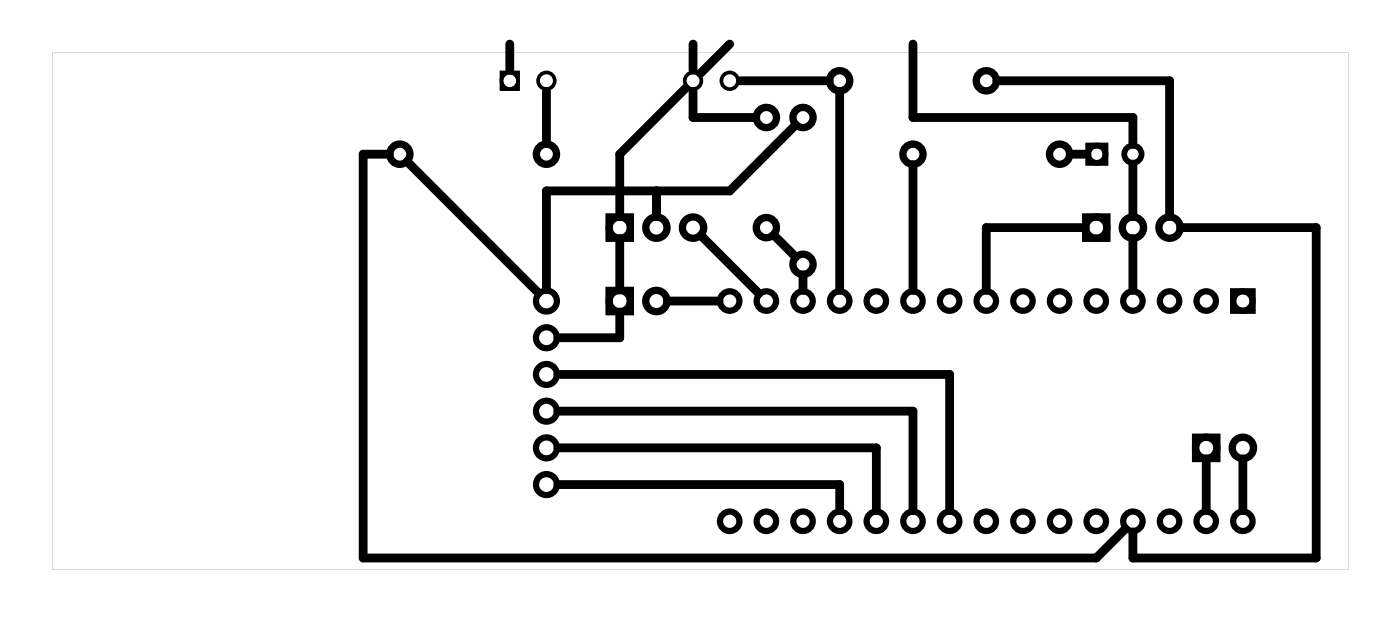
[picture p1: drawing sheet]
<svg xmlns="http://www.w3.org/2000/svg" width="97mm" height="43mm" viewBox="0 0 97 43" stroke-linecap="round" stroke-linejoin="round" font-family="sans-serif">
<g fill="#000">
<path d="M3.6 3.6h89.8v35.8h-89.8zM3.6 3.6v35.8h89.8v-35.8z"/>
<path d="M34.6 4.9h1.4v1.4h-1.4zM34.9 5.6a.45 .45 0 0 0 .9 0 .45 .45 0 0 0-.9 0z"/>
</g>
<g fill="none" stroke="#000" stroke-width=".51">
<path d="M42.2 15h1.5v1.5h-1.5zM75.2 15h1.5v1.5h-1.5zM42.2 20.1h1.5v1.5h-1.5zM82.8 30.3h1.5v1.4h-1.5z"/>
<circle cx="27.7" cy="10.7" r=".7"/>
<circle cx="37.9" cy="10.7" r=".7"/>
<circle cx="42.9" cy="15.8" r=".74"/>
<circle cx="45.5" cy="15.8" r=".74"/>
<circle cx="48" cy="15.8" r=".74"/>
<circle cx="53.1" cy="8.1" r=".7"/>
<circle cx="53.1" cy="15.8" r=".7"/>
<circle cx="55.6" cy="8.1" r=".7"/>
<circle cx="55.6" cy="18.3" r=".7"/>
<circle cx="58.2" cy="5.6" r=".7"/>
<circle cx="63.3" cy="10.7" r=".7"/>
<circle cx="68.3" cy="5.6" r=".7"/>
<circle cx="73.4" cy="10.7" r=".7"/>
<circle cx="76" cy="15.8" r=".74"/>
<circle cx="78.5" cy="15.8" r=".74"/>
<circle cx="81" cy="15.8" r=".74"/>
<circle cx="42.9" cy="20.8" r=".74"/>
<circle cx="45.5" cy="20.8" r=".74"/>
<circle cx="83.6" cy="31" r=".74"/>
<circle cx="86.1" cy="31" r=".74"/>
</g>
<g fill="none" stroke="#000" stroke-width=".43">
<path d="M85.5 20.2h1.3v1.3h-1.3z"/>
<circle cx="37.9" cy="33.5" r=".72"/>
<circle cx="37.9" cy="20.8" r=".72"/>
<circle cx="37.9" cy="23.4" r=".72"/>
<circle cx="37.9" cy="31" r=".72"/>
<circle cx="37.9" cy="25.9" r=".72"/>
<circle cx="37.9" cy="28.4" r=".72"/>
<circle cx="50.6" cy="36.1" r=".67"/>
<circle cx="50.6" cy="20.8" r=".67"/>
<circle cx="53.1" cy="36.1" r=".67"/>
<circle cx="53.1" cy="20.8" r=".67"/>
<circle cx="55.6" cy="36.1" r=".67"/>
<circle cx="55.6" cy="20.8" r=".67"/>
<circle cx="58.2" cy="36.1" r=".67"/>
<circle cx="58.2" cy="20.8" r=".67"/>
<circle cx="60.7" cy="36.1" r=".67"/>
<circle cx="60.7" cy="20.8" r=".67"/>
<circle cx="63.3" cy="36.1" r=".67"/>
<circle cx="63.3" cy="20.8" r=".67"/>
<circle cx="65.8" cy="36.1" r=".67"/>
<circle cx="65.8" cy="20.8" r=".67"/>
<circle cx="68.3" cy="36.1" r=".67"/>
<circle cx="68.3" cy="20.8" r=".67"/>
<circle cx="70.9" cy="36.1" r=".67"/>
<circle cx="70.9" cy="20.8" r=".67"/>
<circle cx="73.4" cy="36.1" r=".67"/>
<circle cx="73.4" cy="20.8" r=".67"/>
<circle cx="76" cy="36.1" r=".67"/>
<circle cx="76" cy="20.8" r=".67"/>
<circle cx="78.5" cy="36.1" r=".67"/>
<circle cx="78.5" cy="20.8" r=".67"/>
<circle cx="81" cy="36.1" r=".67"/>
<circle cx="81" cy="20.8" r=".67"/>
<circle cx="83.6" cy="36.1" r=".67"/>
<circle cx="83.6" cy="20.8" r=".67"/>
<circle cx="86.1" cy="36.1" r=".67"/>
<circle cx="86.1" cy="20.8" r=".67"/>
</g>
<g fill="none" stroke="#000" stroke-width=".4">
<path d="M75.4 10.1h1.2v1.2h-1.2z"/>
<circle cx="76" cy="10.7" r=".6"/>
<circle cx="78.5" cy="10.7" r=".6"/>
</g>
<g fill="none" stroke="#000" stroke-width=".25">
<circle cx="35.3" cy="5.6" r=".58"/>
<circle cx="37.9" cy="5.6" r=".58"/>
<circle cx="48" cy="5.6" r=".58"/>
<circle cx="50.6" cy="5.6" r=".58"/>
</g>
<g fill="none" stroke="#000" stroke-width=".61">
<path d="M27 10.7h-1.8v27.9h50.8l2-2M28.2 11.2l9.1 9.1M35.3 3.1v1.8M37.9 6.3v3.6M42.9 16.5v3.6M45.5 13.2v1.8M47.5 6.1l-4.6 4.6v4.3M48 3.1v1.8M48 6.3v1.8h4.4M48.6 16.3l4 4M50.6 3.1l-2.1 2M51.3 5.6h6.2"/>
<path d="M53.6 16.3l1.5 1.5M55.1 8.6l-4.5 4.6h-12.7v6.8M55.6 19v1.1M58.2 6.3v13.8M63.3 3.1v5h15.2v1.9M63.3 11.4v8.7M69.1 5.6h11.9v9.4M74.2 10.7h1.1M75.2 15.8h-6.9v4.3M78.5 11.4v3.6M78.5 16.5v3.6M81.8 15.8h9.4v22.8h-12.7v-1.8"/>
<path d="M38.7 28.5h24.6v6.8M38.7 33.5h19.5v1.8M38.7 31h22v4.3M38.7 25.9h27.1v9.4M42.9 21.6v1.8h-4.2M46.3 20.8h3.5M83.6 31.8v3.5M86.1 31.8v3.5"/>
</g>
</svg>
